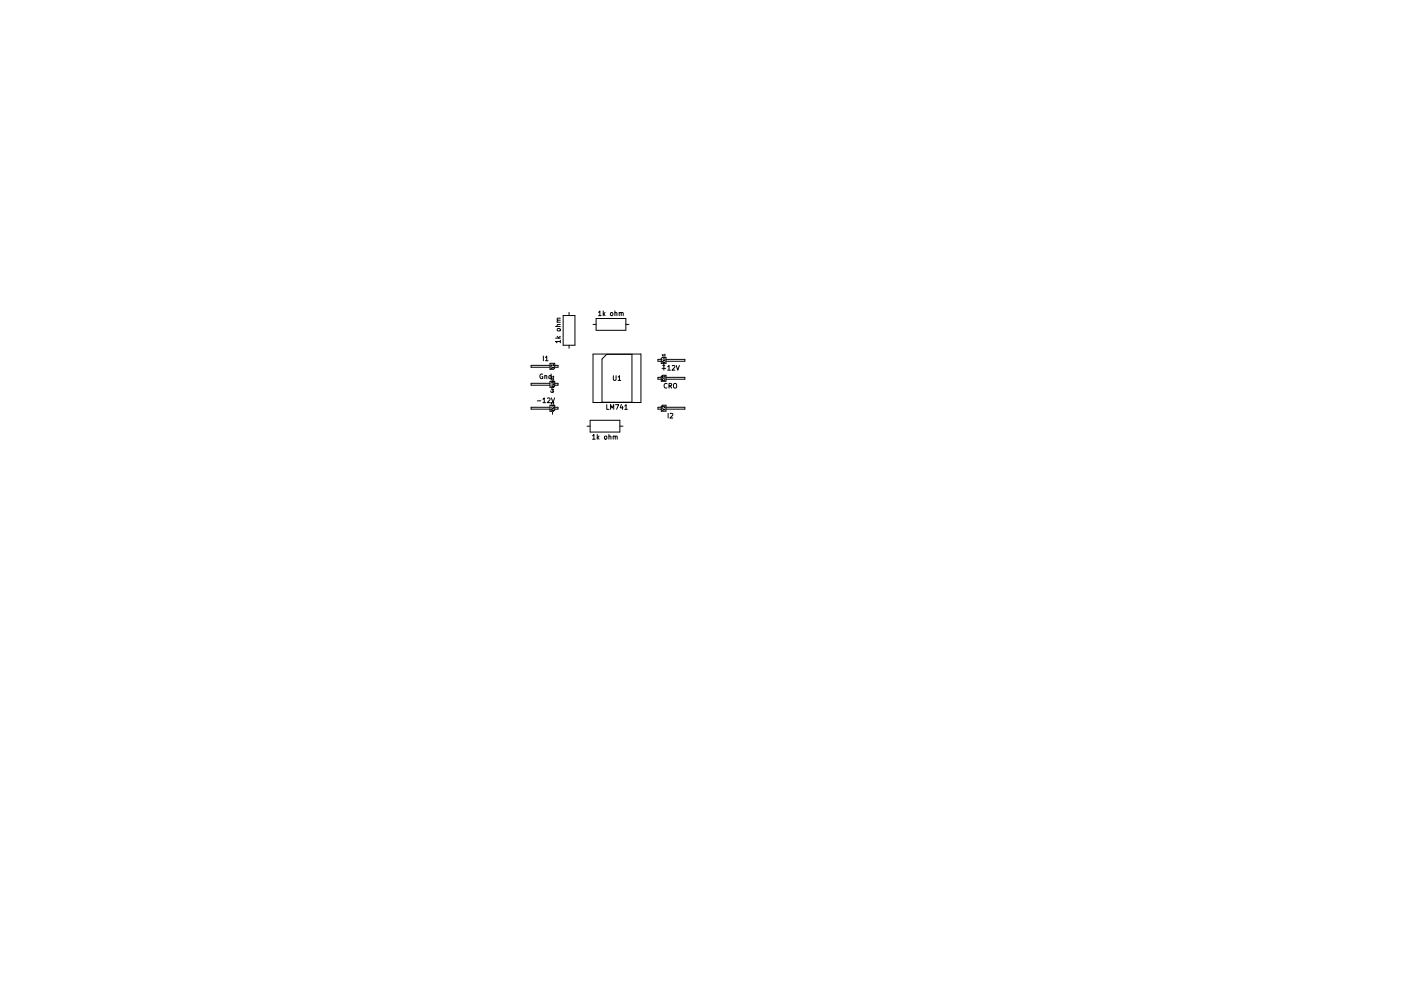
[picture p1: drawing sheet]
<svg xmlns="http://www.w3.org/2000/svg" width="297mm" height="210mm" viewBox="0 0 297 210" stroke-linecap="round" stroke-linejoin="round" font-family="sans-serif">
<g fill="none" stroke="#000" stroke-width=".21">
<path d="M115 79.4a.45 .45 0 0 0-.5 .5 .45 .45 0 0 0 .6 .4v-.4h-.2M115.2 75.5v1M115.5 79.8l.4-.1v.6M115.5 79.7v.6M115.6 75.8l.3-.3v1M115.6 76.5h.6M116.6 77.1h1v1l-.2 .3h-.8zM116.6 77.5h-4v.4h4M116.8 77.8l.6 .2-.6 .2M116.8 79.7h-.2l-.2 .2 .1 .4h.3M116.8 79.3v1M117.4 80h-.6l.2 .1"/>
<path d="M117.4 77.5h-.6l.2 .1M117.4 77.3v.3M117.4 79.8v.3M117.6 77.5h.7v.4h-.7M117.8 71.7h1M117.8 69.3h1M118.1 71.4l.4 .3M118.1 68.4h.7M118.2 69.8l.4-.1 .2 .3-.2 .2h-.3l-.2-.2zM118.8 72.5h-1l.3 .2M118.8 68.8l-.6 .1v.4M118.8 67.9l-.6 .1v.4"/>
<path d="M118.8 67.5l-.6 .1 .1 .3M118.8 72.2v.5M118.8 71.4l-.4 .2M119.4 66.9h2.5v6.3h-2.5zM120.6 66.3v.6M120.6 73.2v.7M125.7 68.8h.7M125.7 75.1h10.2v10.3h-10.2zM126.4 67.6h6.3v2.5h-6.3zM126.9 66.3l.3-.3v1M126.9 67h.6M127.9 66v1"/>
<path d="M128 66.6l.3 .4M128.3 66.3l-.4 .4M128.6 75.2h5.4v10.1h-6.4v-9.1zM129.5 66.4l.3-.1 .1 .2v.3l-.1 .2-.4-.2zM130 79.7v.8l.2 .2 .4-.2v-.8M130.4 66.4h.4v.6M130.4 66v1M131 80l.3-.3v1M131.3 66.4h.4v.6M131.3 66.3v.7M131.7 66.4h.4v.6M132.7 68.8h.6"/>
<path d="M140.2 76.1l.3-.3h.7v1.3h-1zM140.2 79.9l.3-.3h.7v1.3h-1zM140.2 76.2h-.7v.4h.7M140.4 78.2h.7M140.4 76.7l.6 .2-.6 .2M140.5 77.5h.5M140.6 76.2l.1 .3 .2-.1v-.2M140.6 75.7l.1 .3 .2-.1v-.2M140.7 77.3l.1 1.2M141 75.3h-.6l.1 .2M141 79.9h-.6l.1 .2M141 75.1v.4"/>
<path d="M141 79.8v.3M141.2 76.2h4v.4h-4M141.6 77.8l.2-.3v1M141.6 78.5h.5M142.5 77.6l.4-.1 .2 .3-.6 .7h.6M143.4 77.5l.3 1 .3-1M113.9 85h.8M115.1 84.7l.3-.3v1M115.1 85.4h.6M116.1 84.5l.3-.1 .2 .3-.6 .7h.6M116.6 86h1v1l-.2 .2h-.8zM116.6 80.9h1v1l-.2 .3h-.8z"/>
<path d="M116.6 86.4h-4v.4h4M116.6 81.3h-4v.4h4M116.8 86.8l.6 .2-.6 .2M116.8 80.4h.6M116.8 82.9a.27 .27 0 0 0 .3 .4 .27 .27 0 0 0 .2-.4l-.2 .1M116.9 84.4l.3 1 .4-1M117 82.5l.1 .1M117 82.6h.4M117 81.5h.4M117 81.2h.4M117 86.4l.1 .3 .3-.1v-.2M117 85.9l.1 .3 .3-.1v-.2"/>
<path d="M117 82h.3l.1 .2-.3 .1zM117 80.4l.1 .3 .3-.1v-.2M117.2 87.4v.5M117.3 81.5l.1 .2h-.4M117.4 85.5h-.6l.2 .1M117.4 80.9l-.4 .1v.2M117.4 85.3v.3M117.6 86.4h.7v.4h-.7M117.6 81.3h.7v.4h-.7M124.5 90.4h.6M125.1 89.2h6.3v2.5h-6.3zM125.6 92.5l.3-.3v1"/>
<path d="M125.6 93.2h.6M126.6 92.2v1M126.7 92.8l.3 .4M127 92.5l-.4 .4M128.2 92.6l.3-.1 .2 .2v.3l-.2 .2-.3-.2zM128.6 85.9v1h.5M129.1 92.6h.4v.6M129.1 92.2v1M129.5 86.9v-1l.3 .7 .3-.7v1M130 92.6h.4v.6M130 92.5v.7M130.4 92.7l.4-.1 .1 .6"/>
<path d="M130.5 85.9h.7l-.5 1M131 80.7h.6M131.4 90.4h.7M131.7 85.8l-.2 .7h.6M132 86.2v.7M132.5 86.1l.2-.2v1M132.5 86.9h.5M140.2 86.2l.3-.2h.7v1.2h-1zM140.2 80.1h-.7v.4h.7M140.2 86.4h-.7v.4h.7M140.4 86.7l.6 .2-.6 .2M140.4 80.4h.5l.1 .2-.5 .1z"/>
<path d="M141 86.2v.4l-.5-.4-.1 .1v.2M141.2 80.1h4v.4h-4M141.2 86.4h4v.4h-4M141.4 81.4a.44 .44 0 0 0-.6 .4 .44 .44 0 0 0 .6 .5M141.7 87.7v1M141.8 81.9l.5-.1 .1-.4-.6-.1v1M142.1 87.8l.4-.1 .2 .3-.7 .7h.7M142.1 81.9l.3 .4M142.8 81.5l.2-.2 .4 .2 .1 .5-.2 .3-.5-.1z"/>
</g>
</svg>
